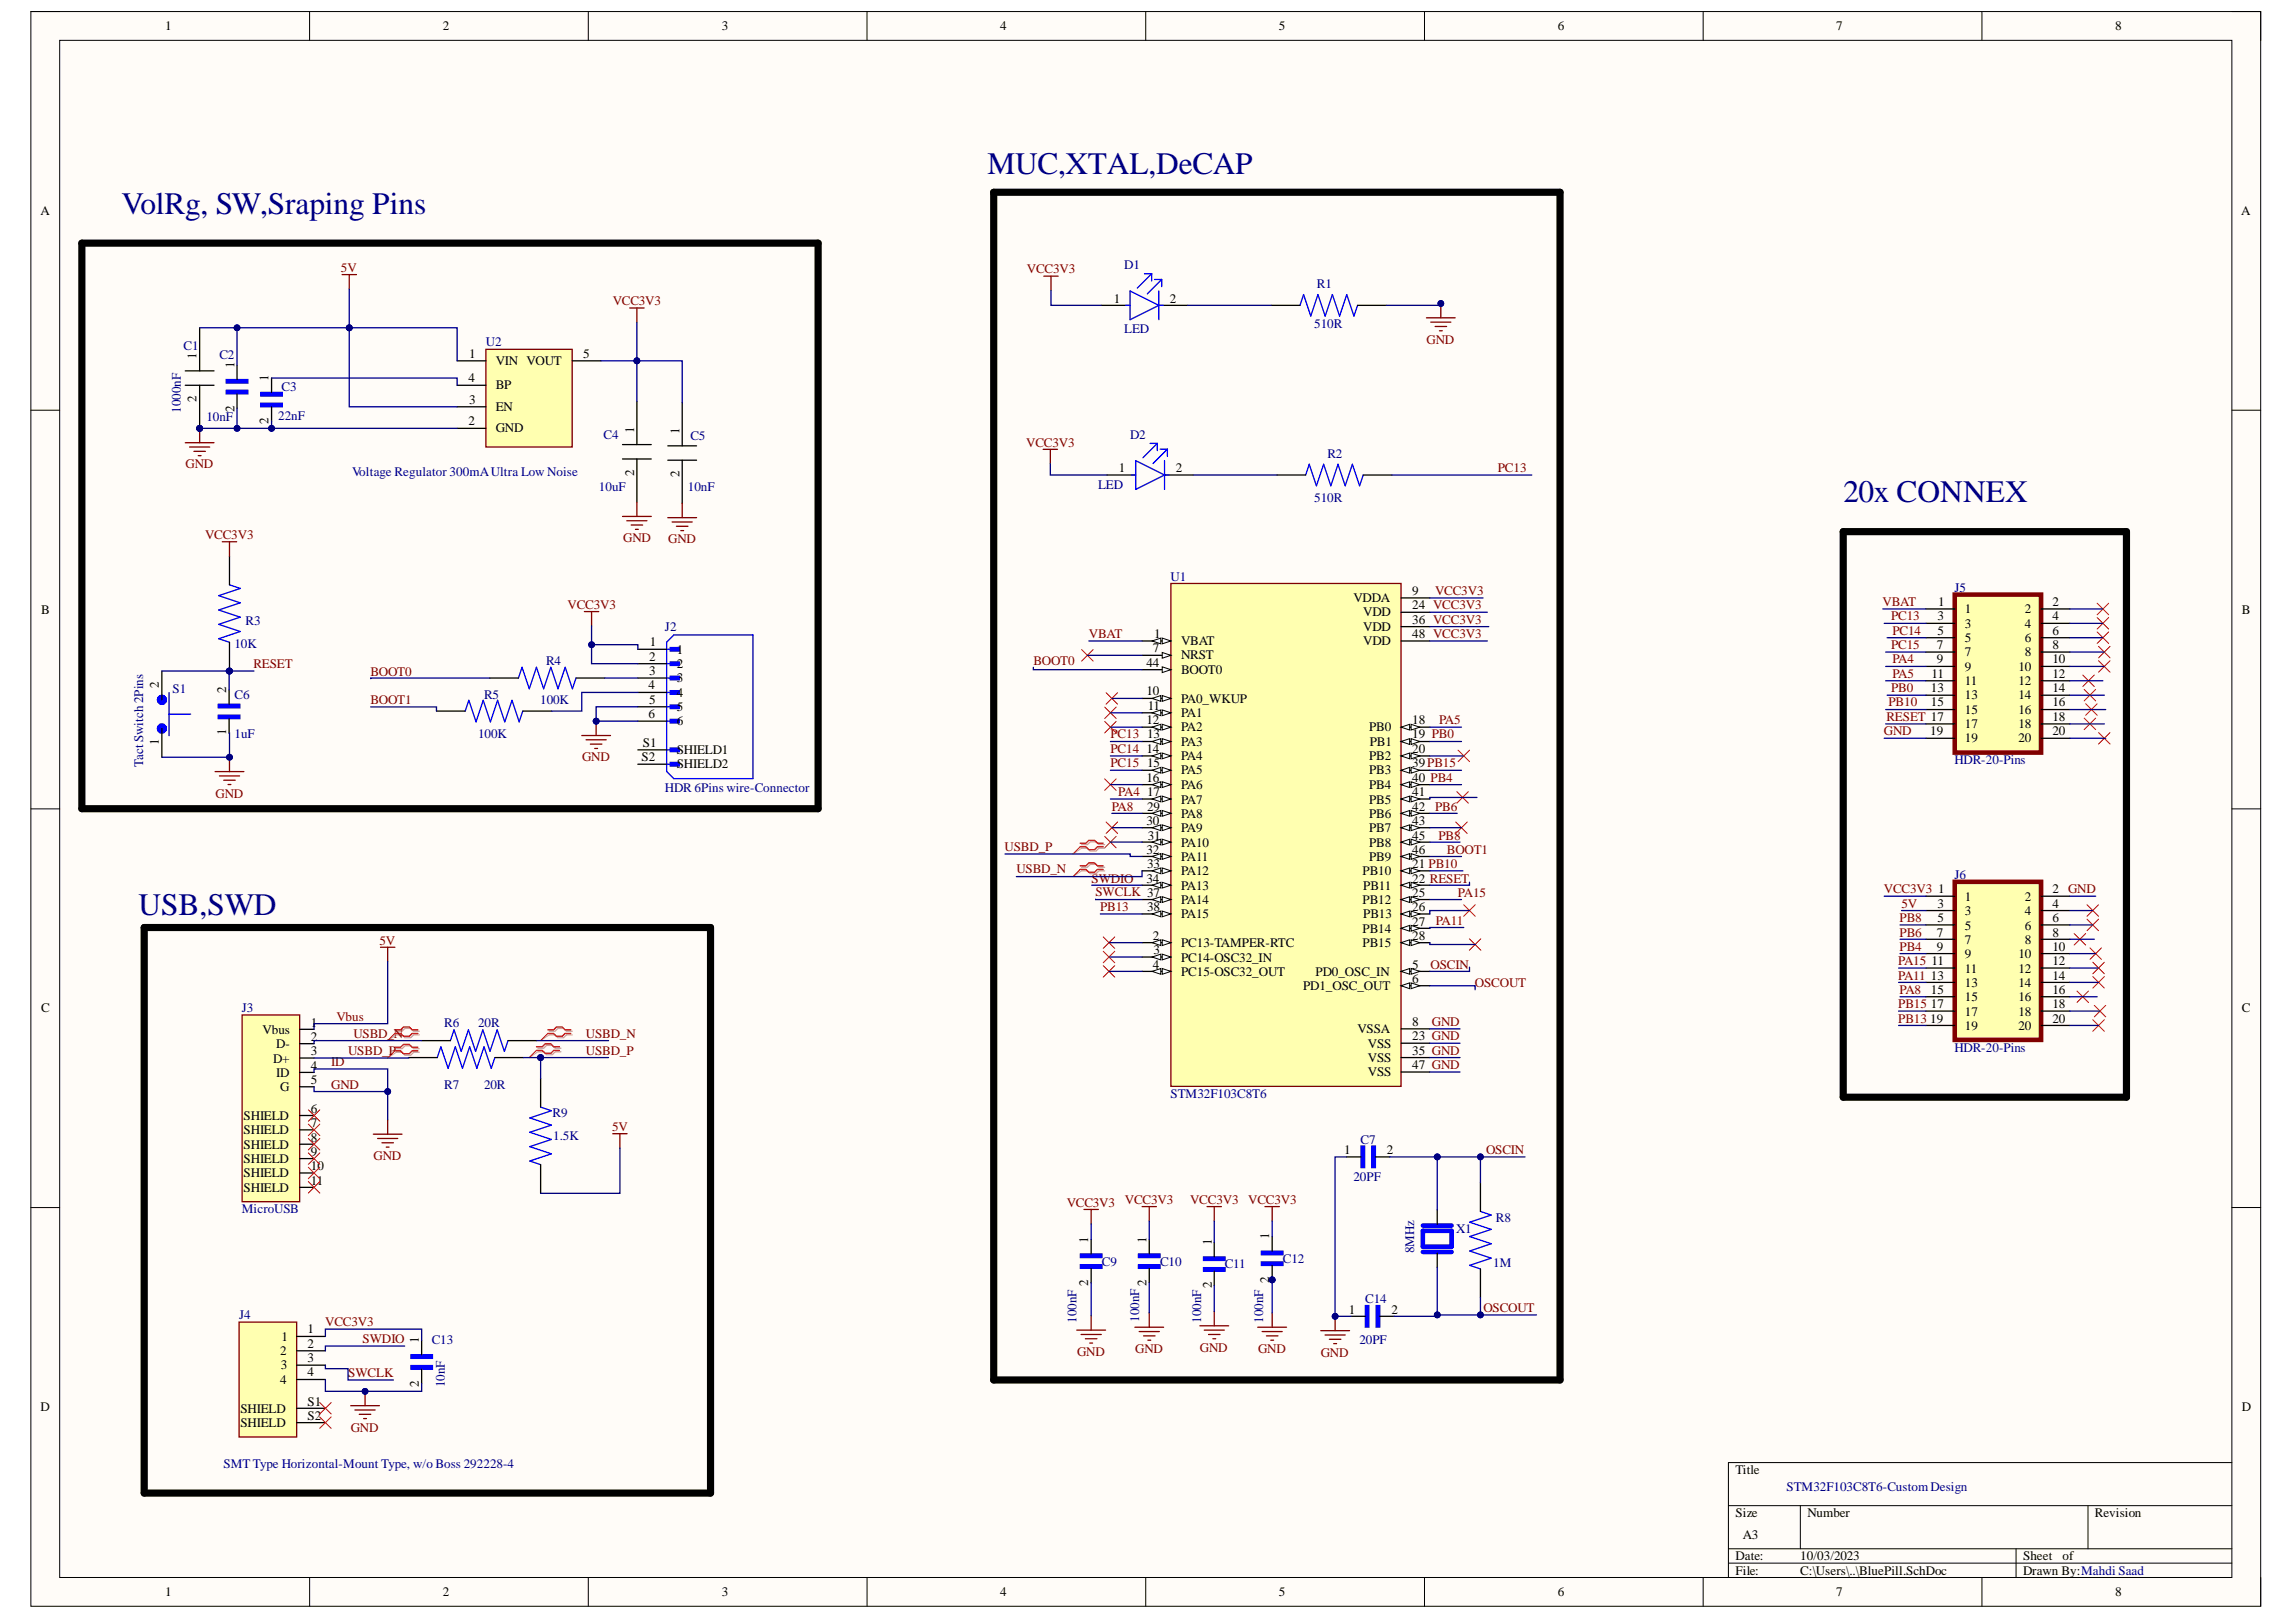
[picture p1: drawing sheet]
<svg xmlns="http://www.w3.org/2000/svg" width="297mm" height="210mm" viewBox="0 0 297 210" stroke-linecap="round" stroke-linejoin="round" font-family="sans-serif">
<defs><g id="words">
<g font-size="4.1" fill="#000080">
<text x="127.8" y="22.5">MUC,XTAL,DeCAP</text>
<text x="15.7" y="27.7">VolRg, SW,Sraping Pins</text>
<text x="238.5" y="65">20x CONNEX</text>
<text x="17.9" y="118.4">USB,SWD</text>
</g>
<g font-size="1.7">
<text x="21.4" y="3.9">1</text>
<text x="57.3" y="3.9">2</text>
<text x="93.4" y="3.9">3</text>
<text x="129.4" y="3.9">4</text>
<text x="165.5" y="3.9">5</text>
<text x="201.6" y="3.9">6</text>
<text x="237.6" y="3.9">7</text>
<text x="273.6" y="3.9">8</text>
<text x="5.2" y="27.9">A</text>
<text x="289.9" y="27.9">A</text>
<text x="144.1" y="39.2">1</text>
<text x="151.4" y="39.2">2</text>
<text x="25.4" y="46.5" transform="rotate(-90 25.4 46.5)">1</text>
<text x="30.3" y="47.6" transform="rotate(-90 30.3 47.6)">1</text>
<text x="60.7" y="46.3">1</text>
<text x="64.1" y="47.3">VIN VOUT</text>
<text x="75.5" y="46.3">5</text>
<text x="25.4" y="52.1" transform="rotate(-90 25.4 52.1)">2</text>
<text x="30.3" y="53.3" transform="rotate(-90 30.3 53.3)">2</text>
<text x="34.7" y="49.3" transform="rotate(-90 34.7 49.3)">1</text>
<text x="60.6" y="49.5">4</text>
<text x="60.7" y="52.3">3</text>
<text x="64.1" y="53.2">EN</text>
<text x="64.1" y="50.4">BP</text>
<text x="34.7" y="54.9" transform="rotate(-90 34.7 54.9)">2</text>
<text x="60.6" y="55">2</text>
<text x="64.1" y="56">GND</text>
<text x="82.1" y="56.1" transform="rotate(-90 82.1 56.1)">1</text>
<text x="87.9" y="56.2" transform="rotate(-90 87.9 56.2)">1</text>
<text x="82.1" y="61.6" transform="rotate(-90 82.1 61.6)">2</text>
<text x="87.9" y="61.8" transform="rotate(-90 87.9 61.8)">2</text>
<text x="144.8" y="61.1">1</text>
<text x="152.1" y="61.1">2</text>
<text x="175.1" y="77.9">VDDA</text>
<text x="182.7" y="77">9</text>
<text x="5.3" y="79.4">B</text>
<text x="84.1" y="83.7">1</text>
<text x="149.3" y="82.6">1</text>
<text x="152.8" y="83.5">VBAT</text>
<text x="176.4" y="79.8">VDD</text>
<text x="176.4" y="81.6">VDD</text>
<text x="176.4" y="83.5">VDD</text>
<text x="182.7" y="78.8">24 VCC3V3</text>
<text x="182.7" y="80.7">36 VCC3V3</text>
<text x="182.7" y="82.6">48 VCC3V3</text>
<text x="250.6" y="84">7</text>
<text x="250.7" y="80.3">3</text>
<text x="250.7" y="82.1">5</text>
<text x="250.7" y="78.4">1</text>
<text x="254.2" y="79.4">1</text>
<text x="254.2" y="81.2">3</text>
<text x="254.2" y="83.1">5</text>
<text x="262" y="79.4">2</text>
<text x="262" y="81.2">4</text>
<text x="262" y="83.1">6</text>
<text x="265.5" y="78.4">2</text>
<text x="265.5" y="80.3">4</text>
<text x="265.5" y="82.1">6</text>
<text x="265.5" y="84">8</text>
<text x="290" y="79.4">B</text>
<text x="20.5" y="89.1" transform="rotate(-90 20.5 89.1)">2</text>
<text x="29.2" y="89.6" transform="rotate(-90 29.2 89.6)">2</text>
<text x="83.9" y="89.2">4</text>
<text x="84" y="85.5">2</text>
<text x="84" y="87.4">3</text>
<text x="87.6" y="84.6">1</text>
<text x="87.6" y="86.4">2</text>
<text x="87.6" y="88.3">3</text>
<text x="148.3" y="86.3">44</text>
<text x="148.3" y="90">10</text>
<text x="149.2" y="84.4">7</text>
<text x="152.8" y="85.3">NRST</text>
<text x="152.8" y="87.2">BOOT0</text>
<text x="249.8" y="89.6">13</text>
<text x="249.9" y="87.7">11</text>
<text x="250.6" y="85.9">9</text>
<text x="254.2" y="84.9">7</text>
<text x="254.2" y="86.8">9</text>
<text x="254.2" y="88.6">11</text>
<text x="261.1" y="86.8">10</text>
<text x="261.1" y="88.6">12</text>
<text x="262" y="84.9">8</text>
<text x="265.5" y="85.9">10</text>
<text x="265.5" y="87.7">12</text>
<text x="265.5" y="89.6">14</text>
<text x="29.2" y="95.1" transform="rotate(-90 29.2 95.1)">1</text>
<text x="83.9" y="92.9">6</text>
<text x="84" y="91.1">5</text>
<text x="87.6" y="90.2">4</text>
<text x="87.6" y="92">5</text>
<text x="87.6" y="93.9">6</text>
<text x="148.3" y="93.7">12</text>
<text x="148.4" y="95.6">13</text>
<text x="148.5" y="91.8">11</text>
<text x="152.8" y="90.9">PA0_WKUP</text>
<text x="152.8" y="92.8">PA1</text>
<text x="152.8" y="94.6">PA2</text>
<text x="177.1" y="94.6">PB0</text>
<text x="182.7" y="93.7">18</text>
<text x="182.7" y="95.6">19 PB0</text>
<text x="249.7" y="95.1">19</text>
<text x="249.8" y="91.4">15</text>
<text x="254.2" y="90.5">13</text>
<text x="254.2" y="92.4">15</text>
<text x="254.2" y="94.2">17</text>
<text x="261.1" y="90.5">14</text>
<text x="261.1" y="92.4">16</text>
<text x="261.1" y="94.2">18</text>
<text x="265.5" y="91.4">16</text>
<text x="265.5" y="93.3">18</text>
<text x="265.5" y="95.1">20</text>
<text x="20.5" y="96.4" transform="rotate(-90 20.5 96.4)">1</text>
<text x="83" y="98.5">S2</text>
<text x="83.2" y="96.7">S1</text>
<text x="87.6" y="97.6">SHIELD1</text>
<text x="87.6" y="99.4">SHIELD2</text>
<text x="148.3" y="97.4">14</text>
<text x="148.3" y="101.2">16</text>
<text x="148.4" y="99.3">15</text>
<text x="152.8" y="96.5">PA3</text>
<text x="152.8" y="98.3">PA4</text>
<text x="152.8" y="100.2">PA5</text>
<text x="177.1" y="98.3">PB2</text>
<text x="177.1" y="100.2">PB3</text>
<text x="177.2" y="96.5">PB1</text>
<text x="182.7" y="97.4">20</text>
<text x="182.7" y="99.3">39PB15</text>
<text x="182.7" y="101.2">40 PB4</text>
<text x="254.2" y="96.1">19</text>
<text x="261.1" y="96.1">20</text>
<text x="148.3" y="106.8">30</text>
<text x="148.4" y="103.1">17</text>
<text x="148.4" y="104.9">29</text>
<text x="152.8" y="102.1">PA6</text>
<text x="152.8" y="104">PA7</text>
<text x="152.8" y="105.9">PA8</text>
<text x="152.8" y="107.7">PA9</text>
<text x="177.1" y="102.1">PB4</text>
<text x="177.1" y="104">PB5</text>
<text x="177.1" y="105.9">PB6</text>
<text x="177.1" y="107.7">PB7</text>
<text x="182.7" y="103.1">41</text>
<text x="182.7" y="104.9">42</text>
<text x="182.7" y="106.8">43</text>
<text x="148.3" y="110.5">32</text>
<text x="148.4" y="112.4">33</text>
<text x="148.5" y="108.6">31</text>
<text x="152.8" y="109.6">PA10</text>
<text x="152.8" y="111.4">PA11</text>
<text x="152.8" y="113.3">PA12</text>
<text x="176.3" y="113.3">PB10</text>
<text x="177.1" y="109.6">PB8</text>
<text x="177.1" y="111.4">PB9</text>
<text x="182.7" y="108.6">45</text>
<text x="182.7" y="110.5">46</text>
<text x="182.7" y="112.4">21 PB10</text>
<text x="148.3" y="114.2">34</text>
<text x="148.4" y="117.9">38</text>
<text x="152.8" y="115.1">PA13</text>
<text x="152.8" y="117">PA14</text>
<text x="152.8" y="118.9">PA15</text>
<text x="176.3" y="117">PB12</text>
<text x="176.4" y="115.1">PB11</text>
<text x="176.4" y="118.9">PB13</text>
<text x="182.7" y="114.2">22 RESET</text>
<text x="182.7" y="116.1">25</text>
<text x="182.7" y="117.9">26</text>
<text x="182.7" y="119.8">27</text>
<text x="250.7" y="117.5">3</text>
<text x="250.7" y="119.4">5</text>
<text x="250.7" y="115.6">1</text>
<text x="254.2" y="116.6">1</text>
<text x="254.2" y="118.4">3</text>
<text x="262" y="116.6">2</text>
<text x="262" y="118.4">4</text>
<text x="265.5" y="115.6">2 GND</text>
<text x="265.5" y="117.5">4</text>
<text x="265.5" y="119.4">6</text>
<text x="149.2" y="121.6">2</text>
<text x="149.2" y="125.4">4</text>
<text x="149.2" y="123.5">3</text>
<text x="152.8" y="122.6">PC13-TAMPER-RTC</text>
<text x="152.8" y="124.4">PC14-OSC32_IN</text>
<text x="176.3" y="120.7">PB14</text>
<text x="176.3" y="122.6">PB15</text>
<text x="182.7" y="121.6">28</text>
<text x="182.7" y="125.4">5</text>
<text x="249.9" y="124.9">11</text>
<text x="250.6" y="121.2">7</text>
<text x="250.6" y="123.1">9</text>
<text x="254.2" y="120.3">5</text>
<text x="254.2" y="122.2">7</text>
<text x="254.2" y="124">9</text>
<text x="254.2" y="125.9">11</text>
<text x="261.1" y="124">10</text>
<text x="261.1" y="125.9">12</text>
<text x="262" y="120.3">6</text>
<text x="262" y="122.2">8</text>
<text x="265.5" y="121.2">8</text>
<text x="265.5" y="123.1">10</text>
<text x="265.5" y="124.9">12</text>
<text x="5.3" y="131">C</text>
<text x="152.8" y="126.3">PC15-OSC32_OUT</text>
<text x="168.6" y="128.1">PD1_OSC_OUT</text>
<text x="170.2" y="126.3">PD0_OSC_IN</text>
<text x="182.7" y="127.2">6</text>
<text x="249.8" y="126.8">13</text>
<text x="249.8" y="128.7">15</text>
<text x="249.8" y="130.5">17</text>
<text x="254.2" y="127.7">13</text>
<text x="254.2" y="129.6">15</text>
<text x="254.2" y="131.4">17</text>
<text x="261.1" y="127.7">14</text>
<text x="261.1" y="129.6">16</text>
<text x="261.1" y="131.4">18</text>
<text x="265.5" y="126.8">14</text>
<text x="265.5" y="128.7">16</text>
<text x="265.5" y="130.5">18</text>
<text x="290" y="131">C</text>
<text x="34" y="133.8">Vbus</text>
<text x="35.3" y="137.5">D+</text>
<text x="35.7" y="135.7">D-</text>
<text x="40.2" y="132.9">1</text>
<text x="40.2" y="134.7">2</text>
<text x="40.2" y="136.6">3</text>
<text x="175.6" y="133.7">VSSA</text>
<text x="177" y="135.6">VSS</text>
<text x="177" y="137.4">VSS</text>
<text x="182.7" y="132.8">8</text>
<text x="182.7" y="134.6">23 GND</text>
<text x="182.7" y="136.5">35 GND</text>
<text x="249.7" y="132.4">19</text>
<text x="254.2" y="133.3">19</text>
<text x="261.1" y="133.3">20</text>
<text x="265.5" y="132.4">20</text>
<text x="35.7" y="139.4">ID</text>
<text x="36.3" y="141.2">G</text>
<text x="40.2" y="138.4">4</text>
<text x="40.2" y="140.3">5</text>
<text x="177" y="139.3">VSS</text>
<text x="182.7" y="138.4">47 GND</text>
<text x="31.5" y="144.9">SHIELD</text>
<text x="31.5" y="146.8">SHIELD</text>
<text x="31.5" y="148.7">SHIELD</text>
<text x="40.2" y="144">6</text>
<text x="40.2" y="145.9">7</text>
<text x="40.2" y="147.7">8</text>
<text x="40.2" y="149.6">9</text>
<text x="173.9" y="149.3">1</text>
<text x="179.4" y="149.3">2</text>
<text x="31.5" y="150.5">SHIELD</text>
<text x="31.5" y="152.4">SHIELD</text>
<text x="31.5" y="154.2">SHIELD</text>
<text x="40.2" y="151.4">10</text>
<text x="40.2" y="153.3">11</text>
<text x="140.8" y="160.8" transform="rotate(-90 140.8 160.8)">1</text>
<text x="148.3" y="160.8" transform="rotate(-90 148.3 160.8)">1</text>
<text x="156.8" y="161.2" transform="rotate(-90 156.8 161.2)">1</text>
<text x="164.2" y="160.4" transform="rotate(-90 164.2 160.4)">1</text>
<text x="140.8" y="166.4" transform="rotate(-90 140.8 166.4)">2</text>
<text x="148.3" y="166.4" transform="rotate(-90 148.3 166.4)">2</text>
<text x="156.8" y="166.7" transform="rotate(-90 156.8 166.7)">2</text>
<text x="164.2" y="166" transform="rotate(-90 164.2 166)">2</text>
<text x="36.4" y="173.5">1</text>
<text x="39.8" y="172.5">1</text>
<text x="54.2" y="173.8" transform="rotate(-90 54.2 173.8)">1</text>
<text x="174.5" y="170">1</text>
<text x="180" y="170">2</text>
<text x="36.3" y="175.3">2</text>
<text x="36.3" y="179">4</text>
<text x="36.3" y="177.2">3</text>
<text x="39.8" y="174.4">2</text>
<text x="39.8" y="176.3">3</text>
<text x="39.8" y="178.1">4</text>
<text x="54.2" y="179.5" transform="rotate(-90 54.2 179.5)">2</text>
<text x="5.2" y="182.6">D</text>
<text x="31.1" y="182.8">SHIELD</text>
<text x="31.1" y="184.7">SHIELD</text>
<text x="39.8" y="181.9">S1</text>
<text x="39.8" y="183.8">S2</text>
<text x="290" y="182.6">D</text>
<text x="224.5" y="190.8">Title</text>
<text x="224.5" y="196.4">Size</text>
<text x="233.8" y="196.4">Number</text>
<text x="271" y="196.4">Revision</text>
<text x="224.5" y="201.9">Date:</text>
<text x="224.5" y="203.8">File:</text>
<text x="225.5" y="199.1">A3</text>
<text x="232.9" y="201.9">10/03/2023</text>
<text x="232.9" y="203.8">C:\Users\..\BluePill.SchDoc</text>
<text x="261.7" y="201.9">Sheet</text>
<text x="261.7" y="203.8">Drawn By:Mahdi Saad</text>
<text x="266.8" y="201.9">of</text>
<text x="21.4" y="206.6">1</text>
<text x="57.3" y="206.6">2</text>
<text x="93.4" y="206.6">3</text>
<text x="129.4" y="206.6">4</text>
<text x="165.5" y="206.6">5</text>
<text x="201.6" y="206.6">6</text>
<text x="237.6" y="206.6">7</text>
<text x="273.6" y="206.6">8</text>
</g>
<g font-size="1.7" fill="#800000">
<text x="44.1" y="35.2">5V</text>
<text x="132.8" y="35.4">VCC3V3</text>
<text x="79.3" y="39.5">VCC3V3</text>
<text x="184.6" y="44.5">GND</text>
<text x="132.8" y="57.8">VCC3V3</text>
<text x="24" y="60.6">GND</text>
<text x="193.8" y="61.1">PC13</text>
<text x="26.5" y="69.7">VCC3V3</text>
<text x="80.6" y="70.1">GND</text>
<text x="86.5" y="70.3">GND</text>
<text x="185.7" y="77">VCC3V3</text>
<text x="73.4" y="78.8">VCC3V3</text>
<text x="140.9" y="82.6">VBAT</text>
<text x="243.6" y="78.4">VBAT</text>
<text x="244.7" y="80.3">PC13</text>
<text x="244.7" y="84">PC15</text>
<text x="244.8" y="82.1">PC14</text>
<text x="32.8" y="86.4">RESET</text>
<text x="47.9" y="87.5">BOOT0</text>
<text x="133.7" y="86">BOOT0</text>
<text x="244.7" y="89.6">PB0</text>
<text x="244.8" y="87.7">PA5</text>
<text x="244.8" y="85.9">PA4</text>
<text x="47.9" y="91.1">BOOT1</text>
<text x="143.7" y="95.6">PC13</text>
<text x="186.2" y="93.7">PA5</text>
<text x="243.7" y="95.1">GND</text>
<text x="244.1" y="93.3">RESET 17</text>
<text x="244.3" y="91.4">PB10</text>
<text x="75.3" y="98.5">GND</text>
<text x="143.7" y="97.4">PC14</text>
<text x="143.7" y="99.3">PC15</text>
<text x="27.9" y="103.2">GND</text>
<text x="143.8" y="104.9">PA8</text>
<text x="144.7" y="103.1">PA4</text>
<text x="185.7" y="104.9">PB6</text>
<text x="130" y="110.2">USBD_P</text>
<text x="131.5" y="113">USBD_N</text>
<text x="186.1" y="108.6">PB8</text>
<text x="187.2" y="110.5">BOOT1</text>
<text x="141.2" y="114.2">SWDIO</text>
<text x="141.7" y="116">SWCLK 37</text>
<text x="142.3" y="117.9">PB13</text>
<text x="185.7" y="119.7">PA11</text>
<text x="188.6" y="116.1">PA15</text>
<text x="243.7" y="115.6">VCC3V3</text>
<text x="245.7" y="119.4">PB8</text>
<text x="246" y="117.5">5V</text>
<text x="49.1" y="122.2">5V</text>
<text x="185.1" y="125.4">OSCIN</text>
<text x="245.6" y="124.9">PA15</text>
<text x="245.7" y="121.2">PB6</text>
<text x="245.7" y="123.1">PB4</text>
<text x="190.8" y="127.7">OSCOUT</text>
<text x="245.6" y="130.5">PB15</text>
<text x="245.6" y="126.8">PA11</text>
<text x="245.7" y="128.7">PA8</text>
<text x="42.8" y="137.9">ID</text>
<text x="43.5" y="132.1">Vbus</text>
<text x="45" y="136.6">USBD_P</text>
<text x="45.7" y="134.3">USBD_N</text>
<text x="75.8" y="134.3">USBD_N</text>
<text x="75.8" y="136.5">USBD_P</text>
<text x="185.2" y="132.8">GND</text>
<text x="245.6" y="132.4">PB13</text>
<text x="42.8" y="140.9">GND</text>
<text x="79.2" y="146.4">5V</text>
<text x="192.3" y="149.3">OSCIN</text>
<text x="48.3" y="150.1">GND</text>
<text x="145.5" y="155.7">VCC3V3</text>
<text x="154" y="155.7">VCC3V3</text>
<text x="161.5" y="155.7">VCC3V3</text>
<text x="138" y="156.2">VCC3V3</text>
<text x="42.1" y="171.6">VCC3V3</text>
<text x="46.9" y="173.8">SWDIO</text>
<text x="191.9" y="169.8">OSCOUT</text>
<text x="45" y="178.2">SWCLK</text>
<text x="139.4" y="175.5">GND</text>
<text x="146.9" y="175.1">GND</text>
<text x="155.2" y="174.9">GND</text>
<text x="162.8" y="175.1">GND</text>
<text x="170.9" y="175.6">GND</text>
<text x="45.4" y="185.3">GND</text>
</g>
<g font-size="1.7" fill="#000080">
<text x="145.4" y="34.9">D1</text>
<text x="170.4" y="37.3">R1</text>
<text x="23.7" y="45.2">C1</text>
<text x="28.4" y="46.5">C2</text>
<text x="62.9" y="44.8">U2</text>
<text x="145.4" y="43.1">LED</text>
<text x="170" y="42.5">510R</text>
<text x="23.4" y="53.4" transform="rotate(-90 23.4 53.4)">1000nF</text>
<text x="36.4" y="50.6">C3</text>
<text x="26.7" y="54.5">10nF</text>
<text x="36" y="54.4">22nF</text>
<text x="78.1" y="56.8">C4</text>
<text x="89.3" y="57">C5</text>
<text x="146.2" y="56.8">D2</text>
<text x="171.7" y="59.3">R2</text>
<text x="45.5" y="61.5">Voltage Regulator 300mAUltra Low Noise</text>
<text x="77.5" y="63.5">10uF</text>
<text x="89" y="63.5">10nF</text>
<text x="142.1" y="63.3">LED</text>
<text x="170" y="65">510R</text>
<text x="151.4" y="75.1">U1</text>
<text x="252.8" y="76.6">J5</text>
<text x="30.3" y="83.8">10K</text>
<text x="31.8" y="80.9">R3</text>
<text x="86" y="81.6">J2</text>
<text x="22.3" y="89.6">S1</text>
<text x="70.6" y="86">R4</text>
<text x="30.3" y="90.4">C6</text>
<text x="30.3" y="95.5">1uF</text>
<text x="61.9" y="95.5">100K</text>
<text x="62.6" y="90.4">R5</text>
<text x="69.9" y="91.1">100K</text>
<text x="18.5" y="99.3" transform="rotate(-90 18.5 99.3)">Tact Switch 2Pins</text>
<text x="252.8" y="98.9">HDR-20-Pins</text>
<text x="86" y="102.5">HDR 6Pins wire-Connector</text>
<text x="252.8" y="113.7">J6</text>
<text x="31.3" y="131">J3</text>
<text x="57.5" y="132.9">R6</text>
<text x="61.9" y="132.9">20R</text>
<text x="252.8" y="136.1">HDR-20-Pins</text>
<text x="57.5" y="140.9">R7</text>
<text x="62.6" y="140.9">20R</text>
<text x="151.4" y="142.1">STM32F103C8T6</text>
<text x="71.5" y="144.6">R9</text>
<text x="71.6" y="147.6">1.5K</text>
<text x="176" y="148">C7</text>
<text x="175.1" y="152.9">20PF</text>
<text x="31.3" y="157">MicroUSB</text>
<text x="188.4" y="159.5">X1</text>
<text x="193.5" y="158.1">R8</text>
<text x="142.6" y="163.8">C9</text>
<text x="150.1" y="163.8">C10</text>
<text x="158.5" y="164.1">C11</text>
<text x="166" y="163.4">C12</text>
<text x="183" y="162.2" transform="rotate(-90 183 162.2)">8MHz</text>
<text x="193.2" y="164">1M</text>
<text x="30.9" y="170.7">J4</text>
<text x="55.9" y="174">C13</text>
<text x="139.3" y="171.2" transform="rotate(-90 139.3 171.2)">100nF</text>
<text x="147.4" y="171" transform="rotate(-90 147.4 171)">100nF</text>
<text x="155.4" y="171.2" transform="rotate(-90 155.4 171.2)">100nF</text>
<text x="163.4" y="171.2" transform="rotate(-90 163.4 171.2)">100nF</text>
<text x="175.9" y="173.9">20PF</text>
<text x="176.6" y="168.6">C14</text>
<text x="57.5" y="179.6" transform="rotate(-90 57.5 179.6)">10nF</text>
<text x="28.9" y="189.9">SMT Type Horizontal-Mount Type, w/o Boss 292228-4</text>
<text x="231.1" y="192.9">STM32F103C8T6-CustomDesign</text>
</g>
</g></defs>
<path d="M4 1.5h288.5v206.4h-288.5z" fill-rule="evenodd" fill="#fffcf8"/>
<path d="M4 1.5h288.5v206.4h-288.5z" fill="none" stroke="#000" stroke-width=".13"/>
<path d="M7.7 5.2h281v198.9h-281z" fill-rule="evenodd" fill="#fffcf8"/>
<g fill="none" stroke="#000" stroke-width=".13">
<path d="M4 1.5h3.7M7.7 5.2h281v198.9h-281zM40.1 1.5v3.7M76.1 1.5v3.7M112.2 1.5v3.7M148.2 1.5v3.7M184.3 1.5v3.7M220.3 1.5v3.7M256.4 1.5v3.7M288.7 1.5h3.8v3.7M4 53.1h3.7M288.7 53.1h3.8"/>
<path d="M4 104.7h3.7M288.7 104.7h3.8M4 156.3h3.7M288.7 156.3h3.8M223.6 194.8h65.1M232.9 194.8v5.6M270.1 194.8v5.6M288.7 189.3h-65.1v14.8M40.1 204.1v3.8M76.1 204.1v3.8M112.2 204.1v3.8M148.2 204.1v3.8"/>
<path d="M184.3 204.1v3.8M220.3 204.1v3.8M223.6 200.4h65.1M223.6 202.3h65.1M256.4 204.1v3.8M260.8 200.4v3.7M292.5 204.1v3.8"/>
</g>
<path d="M30.9 171.1h7.5v14.9h-7.5z" fill-rule="evenodd" fill="#ffffb0"/>
<path d="M30.9 171.1h7.5v14.9h-7.5z" fill="none" stroke="#800000" stroke-width=".17"/>
<path d="M38.4 173h3.7M38.4 174.8h3.7M38.4 176.7h3.7M38.4 178.5h3.7M38.4 182.2h3.7M38.4 184.1h3.7" fill="none" stroke="#000" stroke-width=".17"/>
<path d="M31.3 131.3h7.5v24.2h-7.5z" fill-rule="evenodd" fill="#ffffb0"/>
<path d="M31.3 131.3h7.5v24.2h-7.5z" fill="none" stroke="#800000" stroke-width=".17"/>
<g fill="none" stroke="#000" stroke-width=".17">
<path d="M20.9 86.8v3.8M20.9 94.3v3.7M38.8 133.2h1.8M38.8 135.1h1.8M38.8 136.9h1.8M38.8 138.8h1.8M38.8 140.6h1.8M38.8 144.4h1.8M38.8 146.2h1.8M38.8 148.1h1.8M38.8 149.9h1.8M38.8 151.8h1.8"/>
<path d="M38.8 153.7h1.8"/>
</g>
<path d="M21.9 89.6v5.6M21.9 92.4h2.8" fill="none" stroke="#00f" stroke-width=".17"/>
<g fill="none" stroke="#00f" stroke-width=".93">
<circle cx="20.9" cy="90.6" r=".18"/>
<circle cx="20.9" cy="94.3" r=".18"/>
<circle cx="20.9" cy="90.6" r=".19"/>
</g>
<path d="M86.7 83.8h1.2v.5h-1.2z" fill-rule="evenodd" fill="#00f"/>
<path d="M86.7 83.8h1.2v.5h-1.2z" fill="none" stroke="#00f" stroke-width=".17"/>
<path d="M86.7 85.7h1.2v.4h-1.2z" fill-rule="evenodd" fill="#00f"/>
<path d="M86.7 85.7h1.2v.4h-1.2z" fill="none" stroke="#00f" stroke-width=".17"/>
<path d="M86.7 87.5h1.2v.5h-1.2z" fill-rule="evenodd" fill="#00f"/>
<path d="M86.7 87.5h1.2v.5h-1.2z" fill="none" stroke="#00f" stroke-width=".17"/>
<path d="M86.7 89.4h1.2v.4h-1.2z" fill-rule="evenodd" fill="#00f"/>
<path d="M86.7 89.4h1.2v.4h-1.2z" fill="none" stroke="#00f" stroke-width=".17"/>
<path d="M86.7 91.2h1.2v.5h-1.2z" fill-rule="evenodd" fill="#00f"/>
<path d="M86.7 91.2h1.2v.5h-1.2z" fill="none" stroke="#00f" stroke-width=".17"/>
<path d="M86.7 93.1h1.2v.5h-1.2z" fill-rule="evenodd" fill="#00f"/>
<path d="M86.7 93.1h1.2v.5h-1.2z" fill="none" stroke="#00f" stroke-width=".17"/>
<path d="M86.7 96.8h1.2v.5h-1.2z" fill-rule="evenodd" fill="#00f"/>
<path d="M86.7 96.8h1.2v.5h-1.2z" fill="none" stroke="#00f" stroke-width=".17"/>
<path d="M86.7 98.7h1.2v.4h-1.2z" fill-rule="evenodd" fill="#00f"/>
<path d="M86.2 83.1l1-.9h10.2v18.6h-10.2l-1-1zM86.2 85.9h1.4M86.2 87.7h1.4M86.2 89.6h1.4M86.2 91.5h1.4M86.2 93.3h1.4M86.2 84h1.4M86.2 97h1.4M86.2 98.9h1.4M86.7 98.7h1.2v.4h-1.2z" fill="none" stroke="#00f" stroke-width=".17"/>
<path d="M82.5 84h3.7M82.5 85.9h3.7M82.5 87.7h3.7M82.5 89.6h3.7M82.5 91.5h3.7M82.5 93.3h3.7M82.5 97h3.7M82.5 98.9h3.7" fill="none" stroke="#000" stroke-width=".17"/>
<path d="M151.5 75.5h29.8v65.1h-29.8z" fill-rule="evenodd" fill="#ffffb0"/>
<path d="M151.5 75.5h29.8v65.1h-29.8z" fill="none" stroke="#800000" stroke-width=".17"/>
<path d="M147.8 82.9h3.7" fill="none" stroke="#000" stroke-width=".17"/>
<path d="M150.4 82.6l1.1 .3-1.1 .4z" fill="#f8fcff"/>
<path d="M150.4 82.6l1.1 .3-1.1 .4z" fill="none" stroke="#000" stroke-width=".13"/>
<path d="M149.1 82.9l1.1-.3v.7z" fill="#f8fcff"/>
<path d="M149.1 82.9l1.1-.3v.7z" fill="none" stroke="#000" stroke-width=".13"/>
<path d="M147.8 84.8h3.7" fill="none" stroke="#000" stroke-width=".17"/>
<path d="M150.4 84.4l1.1 .4-1.1 .4z" fill="#f8fcff"/>
<path d="M150.4 84.4l1.1 .4-1.1 .4z" fill="none" stroke="#000" stroke-width=".13"/>
<path d="M147.8 86.7h3.7" fill="none" stroke="#000" stroke-width=".17"/>
<path d="M150.4 86.3l1.1 .4-1.1 .3z" fill="#f8fcff"/>
<path d="M150.4 86.3l1.1 .4-1.1 .3z" fill="none" stroke="#000" stroke-width=".13"/>
<path d="M147.8 90.4h3.7" fill="none" stroke="#000" stroke-width=".17"/>
<path d="M150.4 90l1.1 .4-1.1 .4z" fill="#f8fcff"/>
<path d="M150.4 90l1.1 .4-1.1 .4z" fill="none" stroke="#000" stroke-width=".13"/>
<path d="M149.1 90.4l1.1-.4v.8z" fill="#f8fcff"/>
<path d="M149.1 90.4l1.1-.4v.8z" fill="none" stroke="#000" stroke-width=".13"/>
<path d="M147.8 92.2h3.7" fill="none" stroke="#000" stroke-width=".17"/>
<path d="M150.4 91.9l1.1 .3-1.1 .4z" fill="#f8fcff"/>
<path d="M150.4 91.9l1.1 .3-1.1 .4z" fill="none" stroke="#000" stroke-width=".13"/>
<path d="M149.1 92.2l1.1-.3v.7z" fill="#f8fcff"/>
<path d="M149.1 92.2l1.1-.3v.7z" fill="none" stroke="#000" stroke-width=".13"/>
<path d="M147.8 94.1h3.7" fill="none" stroke="#000" stroke-width=".17"/>
<path d="M150.4 93.7l1.1 .4-1.1 .4z" fill="#f8fcff"/>
<path d="M150.4 93.7l1.1 .4-1.1 .4z" fill="none" stroke="#000" stroke-width=".13"/>
<path d="M149.1 94.1l1.1-.4v.8z" fill="#f8fcff"/>
<path d="M149.1 94.1l1.1-.4v.8z" fill="none" stroke="#000" stroke-width=".13"/>
<path d="M147.8 96h3.7" fill="none" stroke="#000" stroke-width=".17"/>
<path d="M150.4 95.6l1.1 .4-1.1 .3z" fill="#f8fcff"/>
<path d="M150.4 95.6l1.1 .4-1.1 .3z" fill="none" stroke="#000" stroke-width=".13"/>
<path d="M149.1 96l1.1-.4v.7z" fill="#f8fcff"/>
<path d="M149.1 96l1.1-.4v.7z" fill="none" stroke="#000" stroke-width=".13"/>
<path d="M147.8 97.8h3.7" fill="none" stroke="#000" stroke-width=".17"/>
<path d="M150.4 97.4l1.1 .4-1.1 .4z" fill="#f8fcff"/>
<path d="M150.4 97.4l1.1 .4-1.1 .4z" fill="none" stroke="#000" stroke-width=".13"/>
<path d="M149.1 97.8l1.1-.4v.8z" fill="#f8fcff"/>
<path d="M149.1 97.8l1.1-.4v.8z" fill="none" stroke="#000" stroke-width=".13"/>
<path d="M147.8 99.7h3.7" fill="none" stroke="#000" stroke-width=".17"/>
<path d="M150.4 99.3l1.1 .4-1.1 .3z" fill="#f8fcff"/>
<path d="M150.4 99.3l1.1 .4-1.1 .3z" fill="none" stroke="#000" stroke-width=".13"/>
<path d="M149.1 99.7l1.1-.4v.7z" fill="#f8fcff"/>
<path d="M149.1 99.7l1.1-.4v.7z" fill="none" stroke="#000" stroke-width=".13"/>
<path d="M147.8 101.5h3.7" fill="none" stroke="#000" stroke-width=".17"/>
<path d="M150.4 101.2l1.1 .3-1.1 .4z" fill="#f8fcff"/>
<path d="M150.4 101.2l1.1 .3-1.1 .4z" fill="none" stroke="#000" stroke-width=".13"/>
<path d="M149.1 101.5l1.1-.3v.7z" fill="#f8fcff"/>
<path d="M149.1 101.5l1.1-.3v.7z" fill="none" stroke="#000" stroke-width=".13"/>
<path d="M147.8 103.4h3.7" fill="none" stroke="#000" stroke-width=".17"/>
<path d="M150.4 103l1.1 .4-1.1 .4z" fill="#f8fcff"/>
<path d="M150.4 103l1.1 .4-1.1 .4z" fill="none" stroke="#000" stroke-width=".13"/>
<path d="M149.1 103.4l1.1-.4v.8z" fill="#f8fcff"/>
<path d="M149.1 103.4l1.1-.4v.8z" fill="none" stroke="#000" stroke-width=".13"/>
<path d="M147.8 105.3h3.7" fill="none" stroke="#000" stroke-width=".17"/>
<path d="M150.4 104.9l1.1 .4-1.1 .3z" fill="#f8fcff"/>
<path d="M150.4 104.9l1.1 .4-1.1 .3z" fill="none" stroke="#000" stroke-width=".13"/>
<path d="M149.1 105.3l1.1-.4v.7z" fill="#f8fcff"/>
<path d="M149.1 105.3l1.1-.4v.7z" fill="none" stroke="#000" stroke-width=".13"/>
<path d="M147.8 107.1h3.7" fill="none" stroke="#000" stroke-width=".17"/>
<path d="M150.4 106.7l1.1 .4-1.1 .4z" fill="#f8fcff"/>
<path d="M150.4 106.7l1.1 .4-1.1 .4z" fill="none" stroke="#000" stroke-width=".13"/>
<path d="M149.1 107.1l1.1-.4v.8z" fill="#f8fcff"/>
<path d="M149.1 107.1l1.1-.4v.8z" fill="none" stroke="#000" stroke-width=".13"/>
<path d="M147.8 109h3.7" fill="none" stroke="#000" stroke-width=".17"/>
<path d="M150.4 108.6l1.1 .4-1.1 .3z" fill="#f8fcff"/>
<path d="M150.4 108.6l1.1 .4-1.1 .3z" fill="none" stroke="#000" stroke-width=".13"/>
<path d="M149.1 109l1.1-.4v.7z" fill="#f8fcff"/>
<path d="M149.1 109l1.1-.4v.7z" fill="none" stroke="#000" stroke-width=".13"/>
<path d="M147.8 110.8h3.7" fill="none" stroke="#000" stroke-width=".17"/>
<path d="M150.4 110.5l1.1 .3-1.1 .4z" fill="#f8fcff"/>
<path d="M150.4 110.5l1.1 .3-1.1 .4z" fill="none" stroke="#000" stroke-width=".13"/>
<path d="M149.1 110.8l1.1-.3v.7z" fill="#f8fcff"/>
<path d="M149.1 110.8l1.1-.3v.7z" fill="none" stroke="#000" stroke-width=".13"/>
<path d="M147.8 112.7h3.7" fill="none" stroke="#000" stroke-width=".17"/>
<path d="M150.4 112.3l1.1 .4-1.1 .4z" fill="#f8fcff"/>
<path d="M150.4 112.3l1.1 .4-1.1 .4z" fill="none" stroke="#000" stroke-width=".13"/>
<path d="M149.1 112.7l1.1-.4v.8z" fill="#f8fcff"/>
<path d="M149.1 112.7l1.1-.4v.8z" fill="none" stroke="#000" stroke-width=".13"/>
<path d="M147.8 114.6h3.7" fill="none" stroke="#000" stroke-width=".17"/>
<path d="M150.4 114.2l1.1 .4-1.1 .3z" fill="#f8fcff"/>
<path d="M150.4 114.2l1.1 .4-1.1 .3z" fill="none" stroke="#000" stroke-width=".13"/>
<path d="M149.1 114.6l1.1-.4v.7z" fill="#f8fcff"/>
<path d="M149.1 114.6l1.1-.4v.7z" fill="none" stroke="#000" stroke-width=".13"/>
<path d="M147.8 116.4h3.7" fill="none" stroke="#000" stroke-width=".17"/>
<path d="M150.4 116l1.1 .4-1.1 .4z" fill="#f8fcff"/>
<path d="M150.4 116l1.1 .4-1.1 .4z" fill="none" stroke="#000" stroke-width=".13"/>
<path d="M149.1 116.4l1.1-.4v.8z" fill="#f8fcff"/>
<path d="M149.1 116.4l1.1-.4v.8z" fill="none" stroke="#000" stroke-width=".13"/>
<path d="M147.8 118.3h3.7" fill="none" stroke="#000" stroke-width=".17"/>
<path d="M150.4 117.9l1.1 .4-1.1 .3z" fill="#f8fcff"/>
<path d="M150.4 117.9l1.1 .4-1.1 .3z" fill="none" stroke="#000" stroke-width=".13"/>
<path d="M149.1 118.3l1.1-.4v.7z" fill="#f8fcff"/>
<path d="M149.1 118.3l1.1-.4v.7z" fill="none" stroke="#000" stroke-width=".13"/>
<path d="M147.8 122h3.7" fill="none" stroke="#000" stroke-width=".17"/>
<path d="M150.4 121.6l1.1 .4-1.1 .4z" fill="#f8fcff"/>
<path d="M150.4 121.6l1.1 .4-1.1 .4z" fill="none" stroke="#000" stroke-width=".13"/>
<path d="M149.1 122l1.1-.4v.8z" fill="#f8fcff"/>
<path d="M149.1 122l1.1-.4v.8z" fill="none" stroke="#000" stroke-width=".13"/>
<path d="M147.8 123.9h3.7" fill="none" stroke="#000" stroke-width=".17"/>
<path d="M150.4 123.5l1.1 .4-1.1 .3z" fill="#f8fcff"/>
<path d="M150.4 123.5l1.1 .4-1.1 .3z" fill="none" stroke="#000" stroke-width=".13"/>
<path d="M149.1 123.9l1.1-.4v.7z" fill="#f8fcff"/>
<path d="M149.1 123.9l1.1-.4v.7z" fill="none" stroke="#000" stroke-width=".13"/>
<path d="M147.8 125.7h3.7" fill="none" stroke="#000" stroke-width=".17"/>
<path d="M150.4 125.3l1.1 .4-1.1 .4z" fill="#f8fcff"/>
<path d="M150.4 125.3l1.1 .4-1.1 .4z" fill="none" stroke="#000" stroke-width=".13"/>
<path d="M149.1 125.7l1.1-.4v.8z" fill="#f8fcff"/>
<path d="M149.1 125.7l1.1-.4v.8z" fill="none" stroke="#000" stroke-width=".13"/>
<path d="M181.3 77.4h3.7M181.3 79.2h3.7M181.3 81.1h3.7M181.3 82.9h3.7M181.3 94.1h3.7" fill="none" stroke="#000" stroke-width=".17"/>
<path d="M181.3 94.1l1.1-.4v.8z" fill="#f8fcff"/>
<path d="M181.3 94.1l1.1-.4v.8z" fill="none" stroke="#000" stroke-width=".13"/>
<path d="M182.6 93.7l1.1 .4-1.1 .4z" fill="#f8fcff"/>
<path d="M182.6 93.7l1.1 .4-1.1 .4z" fill="none" stroke="#000" stroke-width=".13"/>
<path d="M181.3 96h3.7" fill="none" stroke="#000" stroke-width=".17"/>
<path d="M181.3 96l1.1-.4v.7z" fill="#f8fcff"/>
<path d="M181.3 96l1.1-.4v.7z" fill="none" stroke="#000" stroke-width=".13"/>
<path d="M182.6 95.6l1.1 .4-1.1 .3z" fill="#f8fcff"/>
<path d="M182.6 95.6l1.1 .4-1.1 .3z" fill="none" stroke="#000" stroke-width=".13"/>
<path d="M181.3 97.8h3.7" fill="none" stroke="#000" stroke-width=".17"/>
<path d="M181.3 97.8l1.1-.4v.8z" fill="#f8fcff"/>
<path d="M181.3 97.8l1.1-.4v.8z" fill="none" stroke="#000" stroke-width=".13"/>
<path d="M182.6 97.4l1.1 .4-1.1 .4z" fill="#f8fcff"/>
<path d="M182.6 97.4l1.1 .4-1.1 .4z" fill="none" stroke="#000" stroke-width=".13"/>
<path d="M181.3 99.7h3.7" fill="none" stroke="#000" stroke-width=".17"/>
<path d="M181.3 99.7l1.1-.4v.8z" fill="#f8fcff"/>
<path d="M181.3 99.7l1.1-.4v.8z" fill="none" stroke="#000" stroke-width=".13"/>
<path d="M182.6 99.3l1.1 .4-1.1 .4z" fill="#f8fcff"/>
<path d="M182.6 99.3l1.1 .4-1.1 .4z" fill="none" stroke="#000" stroke-width=".13"/>
<path d="M181.3 101.5h3.7" fill="none" stroke="#000" stroke-width=".17"/>
<path d="M181.3 101.5l1.1-.3v.7z" fill="#f8fcff"/>
<path d="M181.3 101.5l1.1-.3v.7z" fill="none" stroke="#000" stroke-width=".13"/>
<path d="M182.6 101.2l1.1 .3-1.1 .4z" fill="#f8fcff"/>
<path d="M182.6 101.2l1.1 .3-1.1 .4z" fill="none" stroke="#000" stroke-width=".13"/>
<path d="M181.3 103.4h3.7" fill="none" stroke="#000" stroke-width=".17"/>
<path d="M181.3 103.4l1.1-.4v.8z" fill="#f8fcff"/>
<path d="M181.3 103.4l1.1-.4v.8z" fill="none" stroke="#000" stroke-width=".13"/>
<path d="M182.6 103l1.1 .4-1.1 .4z" fill="#f8fcff"/>
<path d="M182.6 103l1.1 .4-1.1 .4z" fill="none" stroke="#000" stroke-width=".13"/>
<path d="M181.3 105.3h3.7" fill="none" stroke="#000" stroke-width=".17"/>
<path d="M181.3 105.3l1.1-.4v.7z" fill="#f8fcff"/>
<path d="M181.3 105.3l1.1-.4v.7z" fill="none" stroke="#000" stroke-width=".13"/>
<path d="M182.6 104.9l1.1 .4-1.1 .3z" fill="#f8fcff"/>
<path d="M182.6 104.9l1.1 .4-1.1 .3z" fill="none" stroke="#000" stroke-width=".13"/>
<path d="M181.3 107.1h3.7" fill="none" stroke="#000" stroke-width=".17"/>
<path d="M181.3 107.1l1.1-.4v.8z" fill="#f8fcff"/>
<path d="M181.3 107.1l1.1-.4v.8z" fill="none" stroke="#000" stroke-width=".13"/>
<path d="M182.6 106.7l1.1 .4-1.1 .4z" fill="#f8fcff"/>
<path d="M182.6 106.7l1.1 .4-1.1 .4z" fill="none" stroke="#000" stroke-width=".13"/>
<path d="M181.3 109h3.7" fill="none" stroke="#000" stroke-width=".17"/>
<path d="M181.3 109l1.1-.4v.8z" fill="#f8fcff"/>
<path d="M181.3 109l1.1-.4v.8z" fill="none" stroke="#000" stroke-width=".13"/>
<path d="M182.6 108.6l1.1 .4-1.1 .4z" fill="#f8fcff"/>
<path d="M182.6 108.6l1.1 .4-1.1 .4z" fill="none" stroke="#000" stroke-width=".13"/>
<path d="M181.3 110.8h3.7" fill="none" stroke="#000" stroke-width=".17"/>
<path d="M181.3 110.8l1.1-.3v.7z" fill="#f8fcff"/>
<path d="M181.3 110.8l1.1-.3v.7z" fill="none" stroke="#000" stroke-width=".13"/>
<path d="M182.6 110.5l1.1 .3-1.1 .4z" fill="#f8fcff"/>
<path d="M182.6 110.5l1.1 .3-1.1 .4z" fill="none" stroke="#000" stroke-width=".13"/>
<path d="M181.3 112.7h3.7" fill="none" stroke="#000" stroke-width=".17"/>
<path d="M181.3 112.7l1.1-.4v.8z" fill="#f8fcff"/>
<path d="M181.3 112.7l1.1-.4v.8z" fill="none" stroke="#000" stroke-width=".13"/>
<path d="M182.6 112.3l1.1 .4-1.1 .4z" fill="#f8fcff"/>
<path d="M182.6 112.3l1.1 .4-1.1 .4z" fill="none" stroke="#000" stroke-width=".13"/>
<path d="M181.3 114.6h3.7" fill="none" stroke="#000" stroke-width=".17"/>
<path d="M181.3 114.6l1.1-.4v.7z" fill="#f8fcff"/>
<path d="M181.3 114.6l1.1-.4v.7z" fill="none" stroke="#000" stroke-width=".13"/>
<path d="M182.6 114.2l1.1 .4-1.1 .3z" fill="#f8fcff"/>
<path d="M182.6 114.2l1.1 .4-1.1 .3z" fill="none" stroke="#000" stroke-width=".13"/>
<path d="M181.3 116.4h3.7" fill="none" stroke="#000" stroke-width=".17"/>
<path d="M181.3 116.4l1.1-.4v.8z" fill="#f8fcff"/>
<path d="M181.3 116.4l1.1-.4v.8z" fill="none" stroke="#000" stroke-width=".13"/>
<path d="M182.6 116l1.1 .4-1.1 .4z" fill="#f8fcff"/>
<path d="M182.6 116l1.1 .4-1.1 .4z" fill="none" stroke="#000" stroke-width=".13"/>
<path d="M181.3 118.3h3.7" fill="none" stroke="#000" stroke-width=".17"/>
<path d="M181.3 118.3l1.1-.4v.7z" fill="#f8fcff"/>
<path d="M181.3 118.3l1.1-.4v.7z" fill="none" stroke="#000" stroke-width=".13"/>
<path d="M182.6 117.9l1.1 .4-1.1 .3z" fill="#f8fcff"/>
<path d="M182.6 117.9l1.1 .4-1.1 .3z" fill="none" stroke="#000" stroke-width=".13"/>
<path d="M181.3 120.1h3.7" fill="none" stroke="#000" stroke-width=".17"/>
<path d="M181.3 120.1l1.1-.3v.7z" fill="#f8fcff"/>
<path d="M181.3 120.1l1.1-.3v.7z" fill="none" stroke="#000" stroke-width=".13"/>
<path d="M182.6 119.8l1.1 .3-1.1 .4z" fill="#f8fcff"/>
<path d="M182.6 119.8l1.1 .3-1.1 .4z" fill="none" stroke="#000" stroke-width=".13"/>
<path d="M181.3 122h3.7" fill="none" stroke="#000" stroke-width=".17"/>
<path d="M181.3 122l1.1-.4v.8z" fill="#f8fcff"/>
<path d="M181.3 122l1.1-.4v.8z" fill="none" stroke="#000" stroke-width=".13"/>
<path d="M182.6 121.6l1.1 .4-1.1 .4z" fill="#f8fcff"/>
<path d="M182.6 121.6l1.1 .4-1.1 .4z" fill="none" stroke="#000" stroke-width=".13"/>
<path d="M181.3 125.7h3.7" fill="none" stroke="#000" stroke-width=".17"/>
<path d="M181.3 125.7l1.1-.4v.8z" fill="#f8fcff"/>
<path d="M181.3 125.7l1.1-.4v.8z" fill="none" stroke="#000" stroke-width=".13"/>
<path d="M182.6 125.3l1.1 .4-1.1 .4z" fill="#f8fcff"/>
<path d="M182.6 125.3l1.1 .4-1.1 .4z" fill="none" stroke="#000" stroke-width=".13"/>
<path d="M181.3 127.6h3.7" fill="none" stroke="#000" stroke-width=".17"/>
<path d="M181.3 127.6l1.1-.4v.7z" fill="#f8fcff"/>
<path d="M181.3 127.6l1.1-.4v.7z" fill="none" stroke="#000" stroke-width=".13"/>
<path d="M182.6 127.2l1.1 .4-1.1 .3z" fill="#f8fcff"/>
<path d="M182.6 127.2l1.1 .4-1.1 .3z" fill="none" stroke="#000" stroke-width=".13"/>
<path d="M142.5 39.5h3.7M149.9 39.5h3.7M143.2 61.5h3.7M150.7 61.5h3.7M181.3 133.1h3.7M181.3 135h3.7M181.3 136.9h3.7M181.3 138.7h3.7M185.9 156.6v1.9M185.9 162.2v1.8" fill="none" stroke="#000" stroke-width=".17"/>
<path d="M184.1 159.3h3.7v2h-3.7zM184.1 158.6h3.7M184.1 162h3.7" fill="none" stroke="#00f" stroke-width=".59"/>
<g fill="none" stroke="#00f" stroke-width=".17">
<path d="M145.6 39.5h.6M146.2 37.7l3.7 1.8-3.7 1.9zM148.1 35.4h.9M149 35.4l-1.9 1.9M149 35.4v1M149.4 36.2h.9M149.9 37.7v3.7M149.9 39.5h.6M150.3 36.2l-1.9 1.8M150.3 36.2v.9M146.9 59.6l3.8 1.9-3.8 1.8zM148.8 57.4h.9"/>
<path d="M149.7 57.4l-1.8 1.8M149.7 57.4v.9M150.1 58.1h.9M150.7 59.6v3.7M151 58.1l-1.8 1.9M151 58.1v1M146.4 61.5h.5M150.7 61.5h.5"/>
</g>
<path d="M252.9 76.9h11.2v20.5h-11.2z" fill-rule="evenodd" fill="#ffffb0"/>
<path d="M252.9 76.9h11.2v20.5h-11.2z" fill="none" stroke="#800000" stroke-width=".59"/>
<g fill="none" stroke="#000" stroke-width=".17">
<path d="M249.2 78.8h3.7M264.1 78.8h3.7M249.2 80.7h3.7M249.2 82.5h3.7M249.2 84.4h3.7M249.2 86.2h3.7M249.2 88.1h3.7M249.2 90h3.7M249.2 91.8h3.7M249.2 93.7h3.7M249.2 95.5h3.7M264.1 80.7h3.7"/>
<path d="M264.1 82.5h3.7M264.1 84.4h3.7M264.1 86.2h3.7M264.1 88.1h3.7M264.1 90h3.7M264.1 91.8h3.7M264.1 93.7h3.7M264.1 95.5h3.7"/>
</g>
<path d="M252.9 114.1h11.2v20.5h-11.2z" fill-rule="evenodd" fill="#ffffb0"/>
<path d="M252.9 114.1h11.2v20.5h-11.2z" fill="none" stroke="#800000" stroke-width=".59"/>
<g fill="none" stroke="#000" stroke-width=".17">
<path d="M249.2 116h3.7M249.2 117.8h3.7M249.2 119.7h3.7M264.1 116h3.7M264.1 117.8h3.7M264.1 119.7h3.7M52.9 136.9h3.7M54.5 134.7h3.8M64 136.9h3.7M65.7 134.7h3.7M249.2 121.5h3.7M249.2 123.4h3.7"/>
<path d="M249.2 125.3h3.7M249.2 127.1h3.7M249.2 129h3.7M249.2 130.8h3.7M249.2 132.7h3.7M264.1 121.5h3.7M264.1 123.4h3.7M264.1 125.3h3.7M264.1 127.1h3.7M264.1 129h3.7M264.1 130.8h3.7M264.1 132.7h3.7"/>
</g>
<path d="M49.2 122.6h1.9M50.2 122.6v1.8M48.3 146.8h3.7M48.9 147.3h2.6M49.4 147.9h1.5M50 148.4h.3M50.2 144.9v1.9" fill="none" stroke="#800000" stroke-width=".17"/>
<path d="M56.6 136.9l.4-1.4 1 2.8 .9-2.8 .9 2.8 1-2.8 .9 2.8 .9-2.8 1 2.8 .4-1.4M58.3 134.7l.4-1.4 1 2.8 .9-2.8 .9 2.8 1-2.8 .9 2.8 .9-2.8 1 2.8 .4-1.4" fill="none" stroke="#00f" stroke-width=".17"/>
<path d="M62.9 45.2h11.1v12.7h-11.1z" fill-rule="evenodd" fill="#ffffb0"/>
<g fill="none" stroke="#800000" stroke-width=".17">
<path d="M24 57.3h3.7M24.5 57.9h2.6M25.1 58.4h1.5M25.6 59h.4M25.8 55.4v1.9M62.9 45.2h11.1v12.7h-11.1zM80.5 66.8h3.8M81.1 67.4h2.6M81.7 67.9h1.4M82.2 68.5h.4M82.4 65v1.8M86.4 67h3.7"/>
<path d="M87 67.5h2.6M87.5 68.1h1.5M88.1 68.7h.3M88.3 65.1v1.9"/>
</g>
<g fill="none" stroke="#000" stroke-width=".17">
<path d="M59.1 46.7h3.8M59.1 52.6h3.8M59.1 49.9h3.8M59.1 55.4h3.8M74 46.7h3.8M80.5 57.5h3.8M80.5 59.4h3.8M82.4 52v5.5M82.4 59.4v5.6M86.4 57.7h3.7M86.4 59.6h3.7M88.3 52.1v5.6"/>
<path d="M88.3 59.6v5.5"/>
</g>
<circle cx="25.8" cy="55.4" r=".37" fill="#000080"/>
<circle cx="25.8" cy="55.4" r=".37" fill="none" stroke="#000080" stroke-width=".13"/>
<path d="M29.3 49.1h2.8v.5h-2.8z" fill-rule="evenodd" fill="#00f"/>
<path d="M29.3 49.1h2.8v.5h-2.8z" fill="none" stroke="#00f" stroke-width=".17"/>
<path d="M29.3 50.5h2.8v.5h-2.8z" fill-rule="evenodd" fill="#00f"/>
<path d="M29.3 50.5h2.8v.5h-2.8z" fill="none" stroke="#00f" stroke-width=".17"/>
<path d="M30.7 47.3v1.8M30.7 51v1.8" fill="none" stroke="#000" stroke-width=".17"/>
<path d="M33.7 50.8h2.8v.4h-2.8z" fill-rule="evenodd" fill="#00f"/>
<path d="M33.7 50.8h2.8v.4h-2.8z" fill="none" stroke="#00f" stroke-width=".17"/>
<path d="M33.7 52.2h2.8v.4h-2.8z" fill-rule="evenodd" fill="#00f"/>
<path d="M33.7 52.2h2.8v.4h-2.8z" fill="none" stroke="#00f" stroke-width=".17"/>
<path d="M35.1 48.9v1.9M35.1 52.6v1.9" fill="none" stroke="#000" stroke-width=".17"/>
<circle cx="25.8" cy="55.4" r=".37" fill="#000080"/>
<circle cx="25.8" cy="55.4" r=".37" fill="none" stroke="#000080" stroke-width=".13"/>
<path d="M25.8 42.4v5.6M25.8 49.9v5.5" fill="none" stroke="#000" stroke-width=".17"/>
<circle cx="25.8" cy="55.4" r=".37" fill="#000080"/>
<circle cx="25.8" cy="55.4" r=".37" fill="none" stroke="#000080" stroke-width=".13"/>
<path d="M24 48h3.7M24 49.9h3.7" fill="none" stroke="#000" stroke-width=".17"/>
<path d="M44.3 35.5h1.8M45.2 35.5v1.9" fill="none" stroke="#800000" stroke-width=".17"/>
<path d="M53.2 175.3h2.8v.5h-2.8z" fill-rule="evenodd" fill="#00f"/>
<path d="M53.2 175.3h2.8v.5h-2.8z" fill="none" stroke="#00f" stroke-width=".17"/>
<path d="M53.2 176.7h2.8v.5h-2.8z" fill-rule="evenodd" fill="#00f"/>
<path d="M53.2 176.7h2.8v.5h-2.8z" fill="none" stroke="#00f" stroke-width=".17"/>
<path d="M54.5 173.5v1.8M54.5 177.2v1.8" fill="none" stroke="#000" stroke-width=".17"/>
<path d="M28.2 92.5h2.8v.5h-2.8z" fill-rule="evenodd" fill="#00f"/>
<path d="M28.2 92.5h2.8v.5h-2.8z" fill="none" stroke="#00f" stroke-width=".17"/>
<path d="M28.2 91.1h2.8v.5h-2.8z" fill-rule="evenodd" fill="#00f"/>
<path d="M28.2 91.1h2.8v.5h-2.8z" fill="none" stroke="#00f" stroke-width=".17"/>
<path d="M29.6 89.3v1.8M29.6 93v1.9" fill="none" stroke="#000" stroke-width=".17"/>
<path d="M27.8 99.9h3.8M29.7 98v1.9M28.4 100.4h2.6M28.9 101h1.5M29.5 101.5h.4" fill="none" stroke="#800000" stroke-width=".17"/>
<circle cx="29.7" cy="98" r=".37" fill="#000080"/>
<circle cx="29.7" cy="98" r=".37" fill="none" stroke="#000080" stroke-width=".13"/>
<circle cx="29.7" cy="86.8" r=".37" fill="#000080"/>
<circle cx="29.7" cy="86.8" r=".37" fill="none" stroke="#000080" stroke-width=".13"/>
<path d="M29.7 75.7l1.4 .4-2.8 1 2.8 .9-2.8 .9 2.8 1-2.8 .9 2.8 .9-2.8 1 1.4 .4" fill="none" stroke="#00f" stroke-width=".17"/>
<path d="M29.7 83.1v3.7" fill="none" stroke="#000" stroke-width=".17"/>
<circle cx="29.7" cy="86.8" r=".37" fill="#000080"/>
<circle cx="29.7" cy="86.8" r=".37" fill="none" stroke="#000080" stroke-width=".13"/>
<path d="M29.7 72v3.7M56.5 92h3.7M63.4 87.7h3.7M67.6 92h3.8M74.5 87.7h3.7" fill="none" stroke="#000" stroke-width=".17"/>
<path d="M28.8 70.1h1.8M29.7 70.1v1.9M75.6 79.1h1.9M76.5 79.1v1.9M75.3 95.2h3.7M75.8 95.7h2.6M76.4 96.3h1.5M76.9 96.9h.4M77.1 93.3v1.9" fill="none" stroke="#800000" stroke-width=".17"/>
<path d="M60.2 92l.5-1.4 .9 2.8 .9-2.8 .9 2.8 1-2.8 .9 2.8 .9-2.8 1 2.8 .4-1.4M67.1 87.7l.4-1.3 1 2.7 .9-2.7 .9 2.7 1-2.7 .9 2.7 .9-2.7 1 2.7 .4-1.4" fill="none" stroke="#00f" stroke-width=".17"/>
<circle cx="77.1" cy="93.3" r=".37" fill="#000080"/>
<circle cx="77.1" cy="93.3" r=".37" fill="none" stroke="#000080" stroke-width=".13"/>
<path d="M135 35.7h1.9M136 35.7v1.9M135 58.2h1.8M135.9 58.2v1.8M147.8 156.1h1.8M148.7 156.1v1.9M156.2 156.1h1.8M157.1 156.1v1.9" fill="none" stroke="#800000" stroke-width=".17"/>
<path d="M172.4 38.1l-1 2.8-.9-2.8-.9 2.8-1-2.8-.4 1.4M172.4 38.1l.9 2.8 .9-2.8 1 2.8 .4-1.4M168.9 61.5l.5-1.4 .9 2.8 .9-2.8 1 2.8 .9-2.8 .9 2.8 1-2.8 .9 2.8 .5-1.4" fill="none" stroke="#00f" stroke-width=".17"/>
<path d="M164.5 39.5h3.7M175.6 39.5h3.7M165.2 61.5h3.7M176.4 61.5h3.7" fill="none" stroke="#000" stroke-width=".17"/>
<path d="M147.3 162.3h2.8v.4h-2.8z" fill-rule="evenodd" fill="#00f"/>
<path d="M147.3 162.3h2.8v.4h-2.8z" fill="none" stroke="#00f" stroke-width=".17"/>
<path d="M147.3 163.7h2.8v.4h-2.8z" fill-rule="evenodd" fill="#00f"/>
<path d="M147.3 163.7h2.8v.4h-2.8z" fill="none" stroke="#00f" stroke-width=".17"/>
<path d="M148.7 160.4v1.9M148.7 164.1v1.9" fill="none" stroke="#000" stroke-width=".17"/>
<path d="M155.7 162.7h2.8v.4h-2.8z" fill-rule="evenodd" fill="#00f"/>
<path d="M155.7 162.7h2.8v.4h-2.8z" fill="none" stroke="#00f" stroke-width=".17"/>
<path d="M155.7 164h2.8v.5h-2.8z" fill-rule="evenodd" fill="#00f"/>
<path d="M155.7 164h2.8v.5h-2.8z" fill="none" stroke="#00f" stroke-width=".17"/>
<path d="M157.1 160.8v1.9M157.1 164.5v1.9" fill="none" stroke="#000" stroke-width=".17"/>
<path d="M163.6 156.1h1.9M164.6 156.1v1.9M146.8 171.8h3.7M147.4 172.3h2.6M147.9 172.9h1.5M148.5 173.4h.4M148.7 169.9v1.9M155.2 171.6h3.8M155.8 172.1h2.6M156.4 172.7h1.4M156.9 173.2h.4M157.1 169.7v1.9" fill="none" stroke="#800000" stroke-width=".17"/>
<circle cx="164.6" cy="165.6" r=".37" fill="#000080"/>
<circle cx="164.6" cy="165.6" r=".37" fill="none" stroke="#000080" stroke-width=".13"/>
<path d="M163.2 161.9h2.8v.5h-2.8z" fill-rule="evenodd" fill="#00f"/>
<path d="M163.2 161.9h2.8v.5h-2.8z" fill="none" stroke="#00f" stroke-width=".17"/>
<path d="M163.2 163.3h2.8v.5h-2.8z" fill-rule="evenodd" fill="#00f"/>
<path d="M163.2 163.3h2.8v.5h-2.8z" fill="none" stroke="#00f" stroke-width=".17"/>
<path d="M164.6 160v1.9M164.6 163.8v1.8" fill="none" stroke="#000" stroke-width=".17"/>
<circle cx="164.6" cy="165.6" r=".37" fill="#000080"/>
<circle cx="164.6" cy="165.6" r=".37" fill="none" stroke="#000080" stroke-width=".13"/>
<path d="M140.2 156.5h1.9M141.2 156.5v1.9M162.7 171.8h3.7M163.3 172.3h2.6M163.8 172.9h1.5M164.4 173.4h.4M164.6 169.9v1.9" fill="none" stroke="#800000" stroke-width=".17"/>
<path d="M139.8 162.3h2.8v.4h-2.8z" fill-rule="evenodd" fill="#00f"/>
<path d="M139.8 162.3h2.8v.4h-2.8z" fill="none" stroke="#00f" stroke-width=".17"/>
<path d="M139.8 163.7h2.8v.4h-2.8z" fill-rule="evenodd" fill="#00f"/>
<path d="M139.8 163.7h2.8v.4h-2.8z" fill="none" stroke="#00f" stroke-width=".17"/>
<path d="M141.2 160.4v1.9M141.2 164.1v1.9" fill="none" stroke="#000" stroke-width=".17"/>
<path d="M139.3 172.1h3.7M139.9 172.7h2.6M140.4 173.2h1.5M141 173.8h.4M141.2 170.3v1.8" fill="none" stroke="#800000" stroke-width=".17"/>
<path d="M176.1 148.3h.4v2.8h-.4z" fill-rule="evenodd" fill="#00f"/>
<path d="M176.1 148.3h.4v2.8h-.4z" fill="none" stroke="#00f" stroke-width=".17"/>
<path d="M177.5 148.3h.4v2.8h-.4z" fill-rule="evenodd" fill="#00f"/>
<path d="M177.5 148.3h.4v2.8h-.4z" fill="none" stroke="#00f" stroke-width=".17"/>
<path d="M174.2 149.7h1.9M177.9 149.7h1.9" fill="none" stroke="#000" stroke-width=".17"/>
<path d="M176.6 169h.5v2.7h-.5z" fill-rule="evenodd" fill="#00f"/>
<path d="M176.6 169h.5v2.7h-.5z" fill="none" stroke="#00f" stroke-width=".17"/>
<path d="M178 169h.5v2.7h-.5z" fill-rule="evenodd" fill="#00f"/>
<path d="M69.9 143.3l1.4 .4-2.8 1 2.8 .9-2.8 .9 2.8 1-2.8 .9 2.8 .9-2.8 .9 1.4 .5M191.5 156.8l1.4 .4-2.8 1 2.8 .9-2.8 .9 2.8 1-2.8 .9 2.8 .9-2.8 .9 1.4 .5M178 169h.5v2.7h-.5z" fill="none" stroke="#00f" stroke-width=".17"/>
<path d="M69.9 139.6v3.7M69.9 150.7v3.7M191.5 153.1v3.7M174.8 170.3h1.8M178.5 170.3h1.9M191.5 164.2v3.7" fill="none" stroke="#000" stroke-width=".17"/>
<path d="M186.4 39.3v1.8M184.5 41.1h3.8M185.1 41.7h2.6M185.7 42.2h1.5M186.2 42.8h.4M79.3 146.7h1.8M80.2 146.7v1.9" fill="none" stroke="#800000" stroke-width=".17"/>
<g fill="none" stroke="#f00" stroke-width=".13">
<path d="M270 117.1l1.5 1.5M270 119l1.5 1.4M271.5 117.1l-1.5 1.5M271.5 119l-1.5 1.4M268.3 120.8l1.5 1.5M268.7 128.3l1.5 1.4M269.8 120.8l-1.5 1.5M270.2 128.3l-1.5 1.4M270.4 122.7l1.5 1.5M270.8 124.5l1.4 1.5M270.8 126.4l1.4 1.5M270.8 132l1.4 1.5"/>
<path d="M270.9 130.1l1.5 1.5M271.9 122.7l-1.5 1.5M272.2 124.5l-1.4 1.5M272.2 126.4l-1.4 1.5M272.2 132l-1.4 1.5M272.4 130.1l-1.5 1.5M39.9 143.6l1.5 1.5M39.9 145.5l1.5 1.5M39.9 147.3l1.5 1.5M39.9 149.2l1.5 1.5M39.9 151l1.5 1.5M39.9 152.9l1.5 1.5"/>
<path d="M41.4 143.6l-1.5 1.5M41.4 145.5l-1.5 1.5M41.4 147.3l-1.5 1.5M41.4 149.2l-1.5 1.5M41.4 151l-1.5 1.5M41.4 152.9l-1.5 1.5M41.4 183.4l1.4 1.4M41.4 181.5l1.4 1.5M42.8 183.4l-1.4 1.4M42.8 181.5l-1.4 1.5"/>
</g>
<circle cx="186.4" cy="39.3" r=".37" fill="#000080"/>
<circle cx="186.4" cy="39.3" r=".37" fill="none" stroke="#000080" stroke-width=".13"/>
<g fill="none" stroke="#f00" stroke-width=".13">
<path d="M271.3 78.1l1.5 1.5M271.3 79.9l1.5 1.5M272.8 78.1l-1.5 1.5M272.8 79.9l-1.5 1.5M269.5 87.4l1.4 1.4M269.6 89.2l1.5 1.5M269.6 92.9l1.5 1.5M269.8 91.1l1.5 1.5M270.9 87.4l-1.4 1.4M271.1 89.2l-1.5 1.5M271.1 92.9l-1.5 1.5M271.3 81.8l1.5 1.5"/>
<path d="M271.3 91.1l-1.5 1.5M271.5 83.6l1.5 1.5M271.5 85.5l1.5 1.5M271.5 94.8l1.5 1.5M272.8 81.8l-1.5 1.5M273 83.6l-1.5 1.5M273 85.5l-1.5 1.5M273 94.8l-1.5 1.5"/>
</g>
<path d="M81.5 39.9h1.8M82.4 39.9v1.8M45.4 181.9h3.7M45.9 182.5h2.6M46.5 183h1.5M47 183.6h.4M47.2 180.1v1.8" fill="none" stroke="#800000" stroke-width=".17"/>
<circle cx="47.2" cy="180.1" r=".37" fill="#000080"/>
<circle cx="47.2" cy="180.1" r=".37" fill="none" stroke="#000080" stroke-width=".13"/>
<g fill="none" stroke="#f00" stroke-width=".13">
<path d="M139.9 84.1l1.5 1.5M141.4 84.1l-1.5 1.5M142.9 91.5l1.5 1.5M142.9 93.4l1.5 1.4M143.1 89.6l1.5 1.5M144.4 91.5l-1.5 1.5M144.4 93.4l-1.5 1.4M144.6 89.6l-1.5 1.5M188.6 97.1l1.5 1.5M190.1 97.1l-1.5 1.5M139.7 112.5l-.9 .9M139.7 109.6l-.9 .9"/>
<path d="M142.9 100.8l1.5 1.5M142.9 108.2l1.5 1.5M143.1 106.4l1.5 1.5M144.4 100.8l-1.5 1.5M144.4 108.2l-1.5 1.5M144.6 106.4l-1.5 1.5M188.3 106.4l1.5 1.5M188.5 102.4l1.5 1.5M189.4 117.1l1.5 1.5M189.8 106.4l-1.5 1.5M190 102.4l-1.5 1.5M190.9 117.1l-1.5 1.5"/>
<path d="M51.1 133.7l-.9 1M51.1 136l-.9 .9M69.4 135.9l-.9 1M70.9 133.7l-1 1M142.7 121.2l1.5 1.5M142.7 125l1.5 1.5M142.7 123.1l1.5 1.5M144.2 121.2l-1.5 1.5M144.2 125l-1.5 1.5M144.2 123.1l-1.5 1.5M190.1 121.5l1.5 1.5M191.6 121.5l-1.5 1.5"/>
</g>
<path d="M139.9 112.2h.8l.3-.3h.8l.4 .3h.7M139.9 112.7h.8l.3 .4h.8l.4-.4h.7M139.9 109.3h.8l.3-.4h.8l.4 .4h.7M139.9 109.8h.8l.3 .3h.8l.4-.3h.7M51.3 133.5h.7l.4-.4h.7l.4 .4h.7M51.3 133.9h.7l.4 .4h.7l.4-.4h.7M51.3 135.7h.7l.4-.4h.7l.4 .4h.7M51.3 136.2h.7l.4 .3h.7l.4-.3h.7M69.6 135.7h.7l.4-.4h.8l.3 .4h.8M69.6 136.1h.7l.4 .4h.8l.3-.4h.8M71.1 133.5h.7l.4-.4h.7l.4 .4h.7M71.1 133.9h.7l.4 .4h.7l.4-.4h.7" fill="none" stroke="#d0a19e" stroke-width=".17"/>
<path d="M139.9 112.7l-1.1 .7M139.9 109.8l-1.1 .7M51.3 133.9l-1.1 .8M51.3 136.2l-1.1 .7M69.6 136.1l-1.1 .8M71.1 133.9l-1.2 .8" fill="none" stroke="#d0a19e" stroke-width=".13"/>
<path d="M139.7 112h.8l.4-.3h.7l.4 .3h.7M139.7 112.5h.8l.4 .4h.7l.4-.4h.7M139.7 109.1h.8l.4-.4h.7l.4 .4h.7M139.7 109.6h.8l.4 .4h.7l.4-.4h.7M51.1 133.3h.7l.4-.4h.7l.4 .4h.8M51.1 133.7h.7l.4 .4h.7l.4-.4h.8M51.1 135.5h.7l.4-.3h.7l.4 .3h.8M51.1 136h.7l.4 .4h.7l.4-.4h.8M69.4 135.5h.7l.4-.4h.8l.3 .4h.8M69.4 135.9h.7l.4 .4h.8l.3-.4h.8M70.9 133.3h.7l.4-.4h.7l.4 .4h.7M70.9 133.7h.7l.4 .4h.7l.4-.4h.7" fill="none" stroke="#f00" stroke-width=".17"/>
<path d="M170.9 172.2h3.7M171.4 172.8h2.6M172 173.3h1.5M172.5 173.9h.4M172.7 170.3v1.9" fill="none" stroke="#800000" stroke-width=".17"/>
<circle cx="172.7" cy="170.3" r=".37" fill="#000080"/>
<circle cx="172.7" cy="170.3" r=".37" fill="none" stroke="#000080" stroke-width=".13"/>
<path d="M10.6 31.5h95.2v73.2h-95.2zM128.6 24.9h73.2v153.7h-73.2zM238.5 68.8h36.6v73.2h-36.6zM18.6 120h73.3v73.2h-73.2z" fill="none" stroke="#000" stroke-width=".93"/>
<g fill="none" stroke="#000080" stroke-width=".17">
<path d="M35.1 48.9h24v1M35.1 54.5v.9h24M185 77.4h6.9M185 79.2h7.4M140.7 84.8h7.1M140.9 82.9h6.9M143.7 92.2h4.1M143.7 94.1h4.1M143.7 96h4.1M143.7 97.8h4.1M143.7 99.7h4.1M143.8 90.4h4"/>
<path d="M185 82.9h7.4M185 94.1h4.1M185 96h4.1M185 99.7h4.1M185 81.1h7.6M141.2 114.6h6.6M142.4 118.3h5.4M143.7 101.5h4.1M143.7 103.4h4.1M143.7 109h4.1M143.8 105.3h4M143.8 107.1h4"/>
<path d="M185 105.3h3.5M185 107.1h4.1M185 101.5h4.1M185 109h3.9M185 110.8h4.1M185 112.7h4.3M185 116.4h4.1M190.1 117.8h-5.1v.5M52.9 136.9h-12.3M69.4 134.7h9.3M143.5 122h4.3M143.5 123.9h4.3"/>
<path d="M143.5 125.7h4.3M185 133.1h3.9M185 135h3.9M185 136.9h3.9M185 138.7h3.9M189.4 120h-4.4v.1"/>
</g>
<circle cx="35.1" cy="55.4" r=".37" fill="#000080"/>
<circle cx="35.1" cy="55.4" r=".37" fill="none" stroke="#000080" stroke-width=".13"/>
<path d="M45.2 42.4v10.2h13.9" fill="none" stroke="#000080" stroke-width=".17"/>
<circle cx="45.2" cy="42.4" r=".37" fill="#000080"/>
<circle cx="45.2" cy="42.4" r=".37" fill="none" stroke="#000080" stroke-width=".13"/>
<path d="M30.7 52.8v2.6" fill="none" stroke="#000080" stroke-width=".17"/>
<circle cx="30.7" cy="55.4" r=".37" fill="#000080"/>
<circle cx="30.7" cy="55.4" r=".37" fill="none" stroke="#000080" stroke-width=".13"/>
<path d="M30.7 42.4v4.9" fill="none" stroke="#000080" stroke-width=".17"/>
<circle cx="30.7" cy="42.4" r=".37" fill="#000080"/>
<circle cx="30.7" cy="42.4" r=".37" fill="none" stroke="#000080" stroke-width=".13"/>
<path d="M45.2 37.4v5" fill="none" stroke="#000080" stroke-width=".17"/>
<circle cx="45.2" cy="42.4" r=".37" fill="#000080"/>
<circle cx="45.2" cy="42.4" r=".37" fill="none" stroke="#000080" stroke-width=".13"/>
<path d="M29.6 94.9l.1 3.1h-8.8" fill="none" stroke="#000080" stroke-width=".17"/>
<circle cx="29.7" cy="98" r=".37" fill="#000080"/>
<circle cx="29.7" cy="98" r=".37" fill="none" stroke="#000080" stroke-width=".13"/>
<path d="M82.5 84v-.6h-6v2.5h6" fill="none" stroke="#000080" stroke-width=".17"/>
<circle cx="76.5" cy="83.4" r=".37" fill="#000080"/>
<circle cx="76.5" cy="83.4" r=".37" fill="none" stroke="#000080" stroke-width=".13"/>
<path d="M76.5 81v2.4" fill="none" stroke="#000080" stroke-width=".17"/>
<circle cx="76.5" cy="83.4" r=".37" fill="#000080"/>
<circle cx="76.5" cy="83.4" r=".37" fill="none" stroke="#000080" stroke-width=".13"/>
<path d="M78.2 87.7h4.3M82.5 89.6h-7.2v2.4h-3.9M82.5 91.5h-5.4v1.8" fill="none" stroke="#000080" stroke-width=".17"/>
<circle cx="77.1" cy="93.3" r=".37" fill="#000080"/>
<circle cx="77.1" cy="93.3" r=".37" fill="none" stroke="#000080" stroke-width=".13"/>
<path d="M77.1 93.3h5.4" fill="none" stroke="#000080" stroke-width=".17"/>
<circle cx="77.1" cy="93.3" r=".37" fill="#000080"/>
<circle cx="77.1" cy="93.3" r=".37" fill="none" stroke="#000080" stroke-width=".13"/>
<path d="M186.6 39.3h-.2v.2h-7.1M135.9 60v1.5h7.3" fill="none" stroke="#000080" stroke-width=".17"/>
<circle cx="186.4" cy="39.3" r=".37" fill="#000080"/>
<circle cx="186.4" cy="39.3" r=".37" fill="none" stroke="#000080" stroke-width=".13"/>
<path d="M148.7 158v2.4M157.1 158v2.8M164.6 158v2M148.7 166v3.9M157.1 166.4v3.3M164.5 165.4h.1v4.5" fill="none" stroke="#000080" stroke-width=".17"/>
<circle cx="164.6" cy="165.6" r=".37" fill="#000080"/>
<circle cx="164.6" cy="165.6" r=".37" fill="none" stroke="#000080" stroke-width=".13"/>
<path d="M141.2 158.4v2M191.5 149.7v3.4M141.2 166v4.3" fill="none" stroke="#000080" stroke-width=".17"/>
<circle cx="191.5" cy="149.7" r=".37" fill="#000080"/>
<circle cx="191.5" cy="149.7" r=".37" fill="none" stroke="#000080" stroke-width=".13"/>
<path d="M179.8 149.7h6.1v6.9" fill="none" stroke="#000080" stroke-width=".17"/>
<circle cx="185.9" cy="149.7" r=".37" fill="#000080"/>
<circle cx="185.9" cy="149.7" r=".37" fill="none" stroke="#000080" stroke-width=".13"/>
<path d="M25.8 55.4h9.3" fill="none" stroke="#000080" stroke-width=".17"/>
<circle cx="25.8" cy="55.4" r=".37" fill="#000080"/>
<circle cx="25.8" cy="55.4" r=".37" fill="none" stroke="#000080" stroke-width=".13"/>
<circle cx="30.7" cy="55.4" r=".37" fill="#000080"/>
<circle cx="30.7" cy="55.4" r=".37" fill="none" stroke="#000080" stroke-width=".13"/>
<circle cx="35.1" cy="55.4" r=".37" fill="#000080"/>
<circle cx="35.1" cy="55.4" r=".37" fill="none" stroke="#000080" stroke-width=".13"/>
<path d="M25.8 42.4h33.3v4.3" fill="none" stroke="#000080" stroke-width=".17"/>
<circle cx="30.7" cy="42.4" r=".37" fill="#000080"/>
<circle cx="30.7" cy="42.4" r=".37" fill="none" stroke="#000080" stroke-width=".13"/>
<circle cx="45.2" cy="42.4" r=".37" fill="#000080"/>
<circle cx="45.2" cy="42.4" r=".37" fill="none" stroke="#000080" stroke-width=".13"/>
<g fill="none" stroke="#000080" stroke-width=".17">
<path d="M243.6 78.8h5.6M267.8 78.8h4.3M243.8 80.7h5.4M243.8 95.5h5.4M244 84.4h5.2M244 86.2h5.2M244 91.8h5.2M244 93.7h5.2M244.1 90h5.1M267.8 80.7h4.3M267.8 82.5h4.3M267.8 84.4h4.4"/>
<path d="M267.8 86.2h4.4M267.8 90h4.4M267.8 91.8h4.6M267.8 95.5h4.6M243.8 116h5.4M245.8 119.7h3.4M246 117.8h3.2M267.8 117.8h3M267.8 119.7h3M245.6 125.3h3.6M245.6 127.1h3.6M245.6 132.7h3.6"/>
<path d="M245.6 130.8h3.6M245.8 121.5h3.4M245.8 123.4h3.4M245.8 129h3.4M267.8 123.4h3.3M267.8 125.3h3.7M267.8 127.1h3.7M267.8 132.7h3.7M267.8 130.8h3.9M267.8 129h3.5M191.5 167.9v2.3"/>
</g>
<circle cx="191.5" cy="170.2" r=".37" fill="#000080"/>
<circle cx="191.5" cy="170.2" r=".37" fill="none" stroke="#000080" stroke-width=".13"/>
<path d="M185.9 170.2v.1h-5.5" fill="none" stroke="#000080" stroke-width=".17"/>
<circle cx="185.9" cy="170.2" r=".37" fill="#000080"/>
<circle cx="185.9" cy="170.2" r=".37" fill="none" stroke="#000080" stroke-width=".13"/>
<path d="M174.2 149.7h-1.5v20.6h2.1" fill="none" stroke="#000080" stroke-width=".17"/>
<circle cx="172.7" cy="170.3" r=".37" fill="#000080"/>
<circle cx="172.7" cy="170.3" r=".37" fill="none" stroke="#000080" stroke-width=".13"/>
<path d="M153.6 39.5h10.9M154.4 61.5h10.8M48 91.5h8.5v.5M147.8 112.7v.7h-16.3M267.8 116h3.3M267.8 121.5h3.1M185.9 164v6.2h12.9" fill="none" stroke="#000080" stroke-width=".17"/>
<circle cx="185.9" cy="170.2" r=".37" fill="#000080"/>
<circle cx="185.9" cy="170.2" r=".37" fill="none" stroke="#000080" stroke-width=".13"/>
<circle cx="191.5" cy="170.2" r=".37" fill="#000080"/>
<circle cx="191.5" cy="170.2" r=".37" fill="none" stroke="#000080" stroke-width=".13"/>
<path d="M185.9 149.7h11.4" fill="none" stroke="#000080" stroke-width=".17"/>
<circle cx="185.9" cy="149.7" r=".37" fill="#000080"/>
<circle cx="185.9" cy="149.7" r=".37" fill="none" stroke="#000080" stroke-width=".13"/>
<circle cx="191.5" cy="149.7" r=".37" fill="#000080"/>
<circle cx="191.5" cy="149.7" r=".37" fill="none" stroke="#000080" stroke-width=".13"/>
<path d="M180.1 61.5h18.1M29.6 86.8v2.5M133.7 86.4v.3h14.1M244 88.1h5.2M244.1 82.5h5.1M267.8 88.1h4.3M267.8 93.7h4.4M141.7 116.4h6.1M42.1 173v-1h12.4v1.5M52.4 174.2h-10.3v.6" fill="none" stroke="#000080" stroke-width=".17"/>
<circle cx="29.6" cy="86.8" r=".37" fill="#000080"/>
<circle cx="29.6" cy="86.8" r=".37" fill="none" stroke="#000080" stroke-width=".13"/>
<path d="M20.9 86.8h12" fill="none" stroke="#000080" stroke-width=".17"/>
<circle cx="29.6" cy="86.8" r=".37" fill="#000080"/>
<circle cx="29.6" cy="86.8" r=".37" fill="none" stroke="#000080" stroke-width=".13"/>
<circle cx="29.7" cy="86.8" r=".37" fill="#000080"/>
<circle cx="29.7" cy="86.8" r=".37" fill="none" stroke="#000080" stroke-width=".13"/>
<path d="M136 37.6v1.9h6.5M185 97.8h4.4M190.1 114.2v.4h-5.1M191.1 103.2h-6.1v.2M50.2 124.4v8.1h-9.6v.7M54.5 134.7h-13.9v.4M185 127.6h5.8v.5M185 122v.2h5.9M190.1 125.2v.5h-5.1M80.2 148.6v5.8h-10.3M42.1 178.5v1.6h12.4v-1.1" fill="none" stroke="#000080" stroke-width=".17"/>
<circle cx="47.2" cy="180.1" r=".37" fill="#000080"/>
<circle cx="47.2" cy="180.1" r=".37" fill="none" stroke="#000080" stroke-width=".13"/>
<path d="M67.7 136.9h2.2M42.1 176.7v.4h2.9v1.5h5.9" fill="none" stroke="#000080" stroke-width=".17"/>
<circle cx="69.9" cy="136.9" r=".37" fill="#000080"/>
<circle cx="69.9" cy="136.9" r=".37" fill="none" stroke="#000080" stroke-width=".13"/>
<path d="M69.9 136.9h8.8" fill="none" stroke="#000080" stroke-width=".17"/>
<circle cx="69.9" cy="136.9" r=".37" fill="#000080"/>
<circle cx="69.9" cy="136.9" r=".37" fill="none" stroke="#000080" stroke-width=".13"/>
<path d="M69.9 136.9v2.7" fill="none" stroke="#000080" stroke-width=".17"/>
<circle cx="69.9" cy="136.9" r=".37" fill="#000080"/>
<circle cx="69.9" cy="136.9" r=".37" fill="none" stroke="#000080" stroke-width=".13"/>
<path d="M40.6 140.6v.7h9.6" fill="none" stroke="#000080" stroke-width=".17"/>
<circle cx="50.2" cy="141.3" r=".37" fill="#000080"/>
<circle cx="50.2" cy="141.3" r=".37" fill="none" stroke="#000080" stroke-width=".13"/>
<path d="M82.4 46.7v5.3" fill="none" stroke="#000080" stroke-width=".17"/>
<circle cx="82.4" cy="46.7" r=".37" fill="#000080"/>
<circle cx="82.4" cy="46.7" r=".37" fill="none" stroke="#000080" stroke-width=".13"/>
<path d="M77.8 46.7h10.5v5.4" fill="none" stroke="#000080" stroke-width=".17"/>
<circle cx="82.4" cy="46.7" r=".37" fill="#000080"/>
<circle cx="82.4" cy="46.7" r=".37" fill="none" stroke="#000080" stroke-width=".13"/>
<path d="M82.4 41.7v5" fill="none" stroke="#000080" stroke-width=".17"/>
<circle cx="82.4" cy="46.7" r=".37" fill="#000080"/>
<circle cx="82.4" cy="46.7" r=".37" fill="none" stroke="#000080" stroke-width=".13"/>
<path d="M63.4 87.7h-15.4v.1M130 110.5h16.2v.3h1.6M40.6 138.8v-.5h9.6v6.6" fill="none" stroke="#000080" stroke-width=".17"/>
<circle cx="50.2" cy="141.3" r=".37" fill="#000080"/>
<circle cx="50.2" cy="141.3" r=".37" fill="none" stroke="#000080" stroke-width=".13"/>
<use href="#words"/>
</svg>
